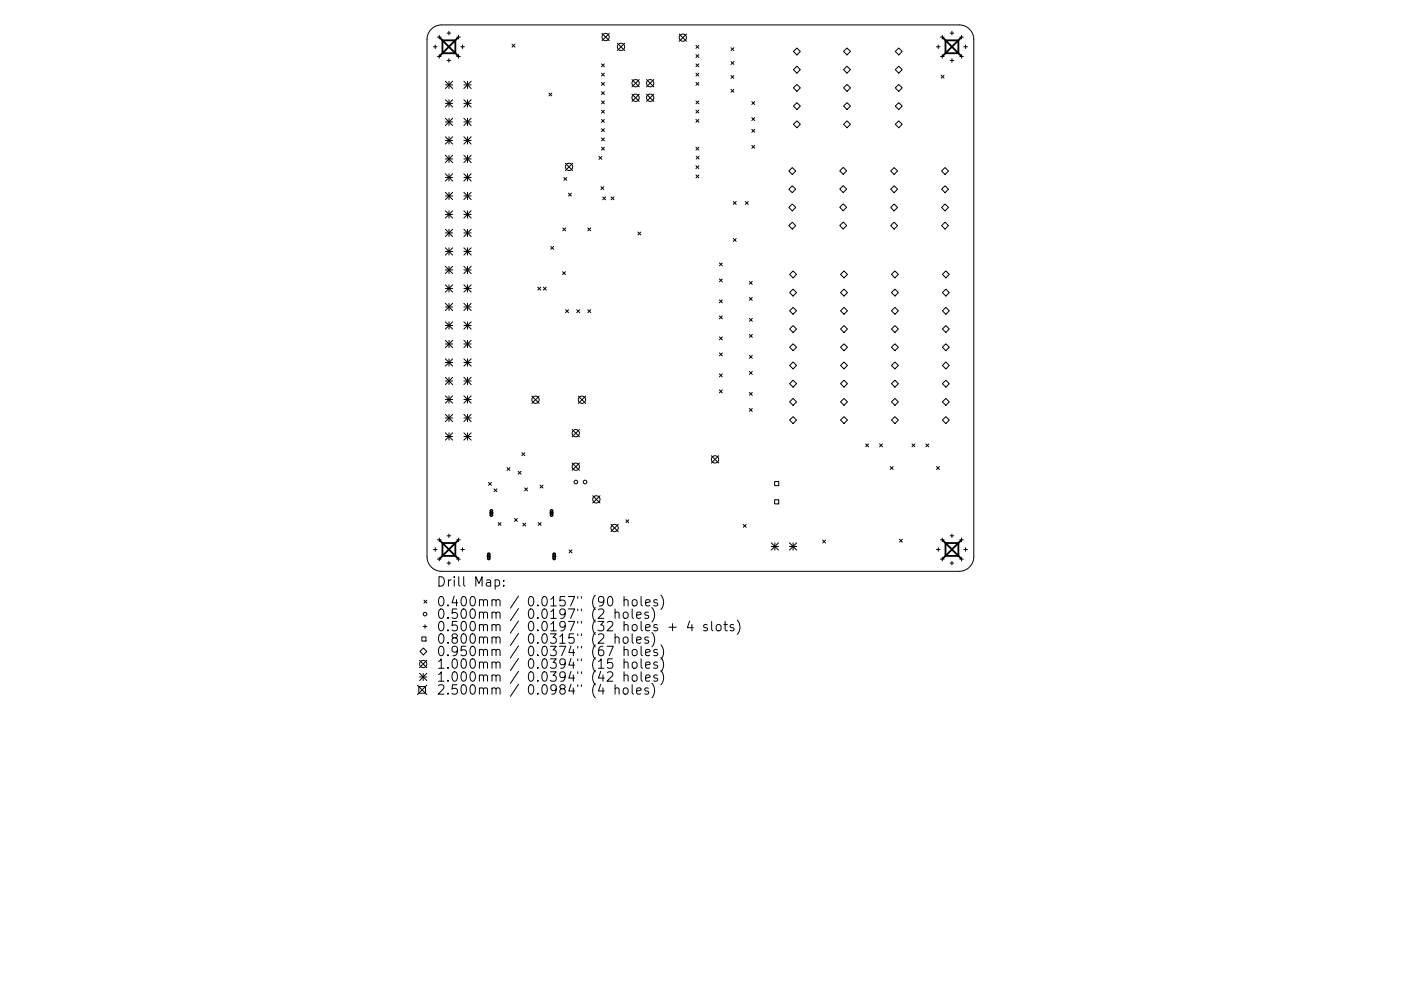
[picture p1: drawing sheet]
<svg xmlns="http://www.w3.org/2000/svg" width="297mm" height="210mm" viewBox="0 0 297 210" stroke-linecap="round" stroke-linejoin="round" font-family="sans-serif">
<defs><g id="words">
<g font-size="2.8">
<text x="92.5" y="124.5">Drill Map:</text>
<text x="92.5" y="128.7">0.400mm / 0.0157&quot; (90 holes)</text>
<text x="92.5" y="131.3">0.500mm / 0.0197&quot; (2 holes)</text>
<text x="92.5" y="133.9">0.500mm / 0.0197&quot; (32 holes + 4 slots)</text>
<text x="92.5" y="136.6">0.800mm / 0.0315&quot; (2 holes)</text>
<text x="92.5" y="139.2">0.950mm / 0.0374&quot; (67 holes)</text>
<text x="92.5" y="141.9">1.000mm / 0.0394&quot; (15 holes)</text>
<text x="92.5" y="144.6">1.000mm / 0.0394&quot; (42 holes)</text>
<text x="92.5" y="147.4">2.500mm / 0.0984&quot; (4 holes)</text>
</g>
</g></defs>
<g fill="none" stroke="#000" stroke-width=".21">
<path d="M91.4 6.2a3.1 3.1 0 0 1 2.2-.9h109.8a3.1 3.1 0 0 1 3.1 3.1v109.7a3.1 3.1 0 0 1-3.1 3.1h-109.8a3.1 3.1 0 0 1-3.1-3.1v-109.7a3.1 3.1 0 0 1 .9-2.2zM91.9 9.9h.8M92.3 9.5v.8M92.7 7.9h.8M92.7 12h.8M93.1 7.5v.8M93.1 11.6v.8M94.4 17.2l1.6 1.6M94.4 18h1.6M94.8 7h.8M94.8 12.8h.8M95.2 6.6v.8"/>
<path d="M95.2 12.4v.8M95.2 17.2v1.6M96 17.2l-1.6 1.6M96.8 7.9h.8M96.8 12h.8M97.2 7.5v.8M97.2 11.6v.8M97.7 9.9h.8M98.1 9.5v.8M98.4 18h1.5M98.4 17.2l1.5 1.6M99.1 17.2v1.6"/>
<path d="M99.9 17.2l-1.5 1.6M108.6 9.4l.6 .6M109.2 9.4l-.6 .6M116.4 19.7l.6 .7M117 19.7l-.6 .7M127.5 13.6l.6 .6M127.5 15.5l.6 .6M127.5 17.5l.6 .6M127.5 19.5l.6 .6M127.6 7.1l1.6 1.5M128.1 13.6l-.6 .6M128.1 15.5l-.6 .6"/>
<path d="M128.1 17.5l-.6 .6M128.1 19.5l-.6 .6M129.2 7.1l-1.6 1.5M130.9 9.2l1.5 1.5M132.4 9.2l-1.5 1.5M134 20l1.5 1.5M134 16.9l1.5 1.5M135.5 16.9l-1.5 1.5M135.5 20l-1.5 1.5M137.1 20l1.5 1.5M137.1 16.9l1.5 1.5M138.6 16.9l-1.5 1.5"/>
<path d="M138.6 20l-1.5 1.5M144 7.2l1.5 1.6M145.5 7.2l-1.5 1.6M147.6 9.6l.6 .6M147.6 11.6l.6 .6M147.6 13.6l.6 .6M147.6 15.5l.6 .6M147.6 17.5l.6 .6M148.2 9.6l-.6 .6M148.2 11.6l-.6 .6M148.2 13.6l-.6 .6M148.2 15.5l-.6 .6"/>
<path d="M148.2 17.5l-.6 .6M155 19l.6 .6M155 10.1l.6 .6M155 13.1l.6 .6M155 16l.6 .6M155.6 10.1l-.6 .6M155.6 13.1l-.6 .6M155.6 16l-.6 .6M155.6 19l-.6 .6M168.2 14.8l.8-.8 .7 .8-.7 .7zM169 10.2l.7 .7-.7 .8-.8-.8zM169 17.9l.7 .7-.7 .8-.8-.8z"/>
<path d="M178.9 14.8l.7-.8 .7 .8-.7 .7zM179.6 10.2l.7 .7-.7 .8-.7-.8zM179.6 17.9l.7 .7-.7 .8-.7-.8zM189.8 14.8l.8-.8 .7 .8-.7 .7zM190.6 10.2l.7 .7-.7 .8-.8-.8zM190.6 17.9l.7 .7-.7 .8-.8-.8zM198.5 9.9h.8M198.9 9.5v.8M199.4 7.9h.8M199.4 12h.8M199.5 16l.7 .6M199.8 7.5v.8"/>
<path d="M199.8 11.6v.8M200.2 16l-.7 .6M201.4 7h.8M201.4 12.8h.8M201.8 6.6v.8M201.8 12.4v.8M203.5 7.9h.8M203.5 12h.8M203.9 7.5v.8M203.9 11.6v.8M204.3 9.9h.8M204.7 9.5v.8"/>
<path d="M94.4 21.2l1.6 1.5M94.4 21.9h1.6M94.4 25.1l1.6 1.5M94.4 25.9h1.6M94.4 29l1.6 1.6M94.4 29.8h1.6M94.4 32.9l1.6 1.6M94.4 33.7h1.6M94.4 36.9l1.6 1.5M94.4 37.6h1.6M95.2 21.2v1.5M95.2 25.1v1.5"/>
<path d="M95.2 29v1.6M95.2 32.9v1.6M95.2 36.9v1.5M96 21.2l-1.6 1.5M96 25.1l-1.6 1.5M96 29l-1.6 1.6M96 32.9l-1.6 1.6M96 36.9l-1.6 1.5M98.4 25.1l1.5 1.5M98.4 21.9h1.5M98.4 29l1.5 1.6M98.4 25.9h1.5"/>
<path d="M98.4 32.9l1.5 1.6M98.4 29.8h1.5M98.4 36.9l1.5 1.5M98.4 33.7h1.5M98.4 37.6h1.5M98.4 21.2l1.5 1.5M99.1 21.2v1.5M99.1 25.1v1.5M99.1 29v1.6M99.1 32.9v1.6M99.1 36.9v1.5M99.9 21.2l-1.5 1.5"/>
<path d="M99.9 25.1l-1.5 1.5M99.9 29l-1.5 1.6M99.9 32.9l-1.5 1.6M99.9 36.9l-1.5 1.5M119.5 37.6l.7 .7M119.9 34.6l1.5 1.6M120.2 37.6l-.7 .7M121.4 34.6l-1.5 1.6M127 33.2l.6 .6M127.4 39.6l.6 .6M127.5 21.4l.6 .6M127.5 23.4l.6 .6"/>
<path d="M127.5 25.3l.6 .7M127.5 27.3l.6 .6M127.5 29.3l.6 .6M127.5 31.2l.6 .6M127.6 33.2l-.6 .6M128 39.6l-.6 .6M128.1 21.4l-.6 .6M128.1 23.4l-.6 .6M128.1 25.3l-.6 .7M128.1 27.3l-.6 .6M128.1 29.3l-.6 .6M128.1 31.2l-.6 .6"/>
<path d="M147.6 21.4l.6 .6M147.6 23.4l.6 .6M147.6 25.3l.6 .7M147.6 31.2l.6 .6M147.6 35.1l.6 .7M147.6 37.1l.6 .6M147.6 33.1l.6 .7M148.2 21.4l-.6 .6M148.2 23.4l-.6 .6M148.2 25.3l-.6 .7M148.2 31.2l-.6 .6M148.2 35.1l-.6 .7"/>
<path d="M148.2 37.1l-.6 .6M148.2 33.1l-.6 .7M159.4 21.6l.6 .6M159.4 25l.6 .6M159.4 27.4l.6 .7M159.4 30.8l.6 .7M160 21.6l-.6 .6M160 25l-.6 .6M160 27.4l-.6 .7M160 30.8l-.6 .7M168 35.5l.7 .8-.7 .7-.8-.7zM168 39.4l.7 .7-.7 .8-.8-.8z"/>
<path d="M168.2 22.5l.8-.7 .7 .7-.7 .7zM169 25.6l.7 .8-.7 .7-.8-.7zM178.8 35.5l.7 .8-.7 .7-.8-.7zM178.9 22.5l.7-.7 .7 .7-.7 .7zM179.6 25.6l.7 .8-.7 .7-.7-.7zM189.6 35.5l.7 .8-.7 .7-.8-.7zM189.6 39.4l.7 .7-.7 .8-.8-.8zM189.8 22.5l.8-.7 .7 .7-.7 .7zM190.6 25.6l.7 .8-.7 .7-.8-.7zM199.6 36.3l.8-.8 .7 .8-.7 .7zM94.4 40.8l1.6 1.5M94.4 41.6h1.6"/>
<path d="M94.4 44.7l1.6 1.6M94.4 45.5h1.6M94.4 48.6l1.6 1.6M94.4 49.4h1.6M94.4 52.6l1.6 1.5M94.4 53.3h1.6M94.4 56.5l1.6 1.5M94.4 57.3h1.6M95.2 40.8v1.5M95.2 44.7v1.6M95.2 48.6v1.6M95.2 52.6v1.5"/>
<path d="M95.2 56.5v1.5M96 56.5l-1.6 1.5M96 40.8l-1.6 1.5M96 44.7l-1.6 1.6M96 48.6l-1.6 1.6M96 52.6l-1.6 1.5M98.4 40.8l1.5 1.5M98.4 44.7l1.5 1.6M98.4 41.6h1.5M98.4 48.6l1.5 1.6M98.4 45.5h1.5M98.4 52.6l1.5 1.5"/>
<path d="M98.4 49.4h1.5M98.4 53.3h1.5M98.4 57.3h1.5M98.4 56.5l1.5 1.5M99.1 40.8v1.5M99.1 44.7v1.6M99.1 48.6v1.6M99.1 52.6v1.5M99.1 56.5v1.5M99.9 52.6l-1.5 1.5M99.9 40.8l-1.5 1.5M99.9 44.7l-1.5 1.6"/>
<path d="M99.9 48.6l-1.5 1.6M99.9 56.5l-1.5 1.5M116.8 52.3l.6 .6M117.4 52.3l-.6 .6M119.3 57.6l.6 .7M119.3 48.4l.7 .6M119.9 57.6l-.6 .7M120 48.4l-.7 .6M120.5 41l.6 .6M121.1 41l-.6 .6M124.6 48.4l.6 .6M125.2 48.4l-.6 .6"/>
<path d="M127.8 41.8l.6 .6M128.4 41.8l-.6 .6M129.6 41.8l.6 .6M130.2 41.8l-.6 .6M135.3 49.2l.6 .6M135.9 49.2l-.6 .6M152.5 55.8l.6 .6M152.5 59.2l.6 .6M153.1 55.8l-.6 .6M153.1 59.2l-.6 .6M155.5 42.8l.6 .6M155.5 50.6l.6 .6"/>
<path d="M156.1 42.8l-.6 .6M156.1 50.6l-.6 .6M158 42.8l.6 .6M158.6 42.8l-.6 .6M158.9 59.7l.6 .6M159.5 59.7l-.6 .6M167.4 58.2l.7-.7 .8 .7-.8 .8zM168 43.3l.7 .7-.7 .7-.8-.7zM168 47.1l.7 .8-.7 .7-.8-.7zM178 40.1l.8-.7 .7 .7-.7 .8zM178 47.8l.8-.7 .7 .7-.7 .8zM178.2 58.2l.7-.7 .8 .7-.8 .8z"/>
<path d="M178.8 43.2l.7 .8-.7 .7-.8-.7zM189 58.2l.7-.7 .8 .7-.8 .8zM189.6 43.3l.7 .7-.7 .7-.8-.7zM189.6 47.1l.7 .8-.7 .7-.8-.7zM199.6 40.1l.8-.7 .7 .7-.7 .8zM199.6 44l.8-.7 .7 .7-.7 .7zM199.6 47.9l.8-.8 .7 .8-.7 .7zM199.8 58.2l.7-.7 .8 .7-.8 .8zM94.4 60.4l1.6 1.6M94.4 61.2h1.6M94.4 64.4l1.6 1.5M94.4 65.1h1.6"/>
<path d="M94.4 68.3l1.6 1.5M94.4 69.1h1.6M94.4 72.2l1.6 1.6M94.4 73h1.6M94.4 76.1l1.6 1.6M94.4 76.9h1.6M95.2 60.4v1.6M95.2 64.4v1.5M95.2 68.3v1.5M95.2 72.2v1.6M95.2 76.1v1.6M96 60.4l-1.6 1.6"/>
<path d="M96 64.4l-1.6 1.5M96 68.3l-1.6 1.5M96 72.2l-1.6 1.6M96 76.1l-1.6 1.6M98.4 60.4l1.5 1.6M98.4 61.2h1.5M98.4 68.3l1.5 1.5M98.4 65.1h1.5M98.4 72.2l1.5 1.6M98.4 69.1h1.5M98.4 76.1l1.5 1.6M98.4 73h1.5"/>
<path d="M98.4 76.9h1.5M98.4 64.4l1.5 1.5M99.1 60.4v1.6M99.1 64.4v1.5M99.1 68.3v1.5M99.1 72.2v1.6M99.1 76.1v1.6M99.9 60.4l-1.5 1.6M99.9 64.4l-1.5 1.5M99.9 68.3l-1.5 1.5M99.9 72.2l-1.5 1.6M99.9 76.1l-1.5 1.6"/>
<path d="M114 60.9l.6 .6M114.6 60.9l-.6 .6M115.2 60.9l.6 .6M115.8 60.9l-.6 .6M119.9 65.7l.6 .6M120.5 65.7l-.6 .6M122.3 65.7l.6 .6M122.9 65.7l-.6 .6M124.6 65.7l.6 .6M125.2 65.7l-.6 .6M152.5 63.6l.6 .6M152.5 67l.6 .6"/>
<path d="M152.5 71.5l.6 .6M152.5 74.9l.6 .6M152.5 79.3l.6 .6M153.1 63.6l-.6 .6M153.1 67l-.6 .6M153.1 71.5l-.6 .6M153.1 74.9l-.6 .6M153.1 79.3l-.6 .6M158.9 63.1l.6 .6M158.9 67.6l.6 .6M158.9 71l.6 .6M158.9 75.4l.6 .6"/>
<path d="M158.9 78.8l.6 .6M159.5 63.1l-.6 .6M159.5 67.6l-.6 .6M159.5 71l-.6 .6M159.5 75.4l-.6 .6M159.5 78.8l-.6 .6M167.4 65.9l.7-.7 .8 .7-.8 .8zM168.1 61.3l.8 .8-.8 .7-.7-.7zM168.1 69.1l.8 .7-.8 .7-.7-.7zM168.1 72.9l.8 .8-.8 .7-.7-.7zM168.1 76.8l.8 .7-.8 .8-.7-.8zM178.2 62.1l.7-.8 .8 .8-.8 .7z"/>
<path d="M178.2 65.9l.7-.7 .8 .7-.8 .8zM178.2 69.8l.7-.7 .8 .7-.8 .7zM178.2 73.7l.7-.8 .8 .8-.8 .7zM178.2 77.5l.7-.7 .8 .7-.8 .8zM189 62.1l.7-.8 .8 .8-.8 .7zM189 65.9l.7-.7 .8 .7-.8 .8zM189 69.8l.7-.7 .8 .7-.8 .7zM189 73.7l.7-.8 .8 .8-.8 .7zM189 77.5l.7-.7 .8 .7-.8 .8zM199.8 65.9l.7-.7 .8 .7-.8 .8zM200.5 61.3l.8 .8-.8 .7-.7-.7zM200.5 69.1l.8 .7-.8 .7-.7-.7z"/>
<path d="M200.5 72.9l.8 .8-.8 .7-.7-.7zM200.5 76.8l.8 .7-.8 .8-.7-.8zM94.4 80.1l1.6 1.5M94.4 80.8h1.6M94.4 84l1.6 1.5M94.4 84.8h1.6M94.4 87.9l1.6 1.6M94.4 88.7h1.6M94.4 91.8l1.6 1.6M94.4 92.6h1.6M95.2 80.1v1.5M95.2 84v1.5"/>
<path d="M95.2 87.9v1.6M95.2 91.8v1.6M96 80.1l-1.6 1.5M96 84l-1.6 1.5M96 87.9l-1.6 1.6M96 91.8l-1.6 1.6M98.4 80.1l1.5 1.5M98.4 84l1.5 1.5M98.4 80.8h1.5M98.4 87.9l1.5 1.6M98.4 84.8h1.5M98.4 91.8l1.5 1.6"/>
<path d="M98.4 88.7h1.5M98.4 92.6h1.5M99.1 80.1v1.5M99.1 84v1.5M99.1 87.9v1.6M99.1 91.8v1.6M99.9 80.1l-1.5 1.5M99.9 84l-1.5 1.5M99.9 87.9l-1.5 1.6M99.9 91.8l-1.5 1.6M107.5 99.2l.6 .6M108.1 99.2l-.6 .6"/>
<path d="M109.9 100l.6 .6M110.5 100l-.6 .6M110.6 96.1l.7 .6M111.3 96.1l-.7 .6M112.8 84l1.5 1.6M114.3 84l-1.5 1.6M121.3 91.1l1.5 1.6M121.3 98.2l1.5 1.6M122.6 84l1.6 1.6M122.8 91.1l-1.5 1.6M122.8 98.2l-1.5 1.6M124.2 84l-1.6 1.6"/>
<path d="M150.8 96.7l1.6 1.5M152.4 96.7l-1.6 1.5M152.5 82.7l.6 .6M153.1 82.7l-.6 .6M158.9 83.3l.6 .6M158.9 86.7l.6 .6M159.5 83.3l-.6 .6M159.5 86.7l-.6 .6M167.4 85.3l.7-.8 .8 .8-.8 .7zM168.1 80.7l.8 .7-.8 .7-.7-.7zM168.1 88.4l.8 .7-.8 .8-.7-.8zM178.2 81.4l.7-.7 .8 .7-.8 .7z"/>
<path d="M178.2 85.3l.7-.8 .8 .8-.8 .7zM178.2 89.1l.7-.7 .8 .7-.8 .8zM183.5 94.2l.7 .6M184.2 94.2l-.7 .6M186.5 94.2l.6 .6M187.1 94.2l-.6 .6M188.7 99l.7 .6M189 81.4l.7-.7 .8 .7-.8 .7zM189 85.3l.7-.8 .8 .8-.8 .7zM189 89.1l.7-.7 .8 .7-.8 .8zM189.4 99l-.7 .6M193.4 94.2l.6 .6"/>
<path d="M194 94.2l-.6 .6M196.3 94.2l.6 .6M196.9 94.2l-.6 .6M198.6 99l.6 .6M199.2 99l-.6 .6M199.8 85.3l.7-.8 .8 .8-.8 .7zM200.5 80.7l.8 .7-.8 .7-.7-.7zM200.5 88.4l.8 .7-.8 .8-.7-.8zM91.9 116.6h.8M92.3 116.2v.8M92.7 114.5h.8M92.7 118.6h.8"/>
<path d="M93.1 114.1v.8M93.1 118.2v.8M94.8 113.7h.8M94.8 119.5h.8M95.2 113.3v.8M95.2 119.1v.8M96.8 114.5h.8M96.8 118.6h.8M97.2 114.1v.8M97.2 118.2v.8M97.7 116.6h.8M98.1 116.2v.8"/>
<path d="M103.2 118h.8M103.6 102.3l.6 .7M103.6 117.6v.8M103.8 108.8h.8M104.2 108.5v.7M104.2 102.3l-.6 .7M104.8 103.7l.6 .6M105.4 103.7l-.6 .6M105.6 110.9l.6 .6M106.2 110.9l-.6 .6M109.1 110l.6 .6M109.7 110l-.6 .6"/>
<path d="M110.8 111l.7 .6M111.2 103.5l.7 .6M111.5 111l-.7 .6M111.9 103.5l-.7 .6M114.1 110.9l.6 .6M114.5 102.9l.6 .6M114.7 110.9l-.6 .6M115.1 102.9l-.6 .6M116.6 108.8h.7M116.9 108.5v.7M117.1 118h.8M117.5 117.6v.8"/>
<path d="M120.7 116.7l.6 .6M121.3 116.7l-.6 .6M125.7 105.2l1.5 1.5M127.2 105.2l-1.5 1.5M129.5 111.2l1.6 1.6M131.1 111.2l-1.6 1.6M132.7 110.3l.6 .6M133.3 110.3l-.6 .6M157.6 111.3l.6 .6M158.2 111.3l-.6 .6M163.5 115.2l1.6 1.5M163.5 115.9h1.6"/>
<path d="M164.2 102.2h.9v.8h-.9zM164.2 106h.9v.9h-.9zM164.3 115.2v1.5M165.1 115.2l-1.6 1.5M167.4 115.9h1.5M167.4 115.2l1.5 1.5M168.1 115.2v1.5M168.9 115.2l-1.5 1.5M174.4 114.6l.6 .6M175 114.6l-.6 .6M190.7 114.4l.6 .6M191.3 114.4l-.6 .6"/>
<path d="M198.5 116.6h.8M198.9 116.2v.8M199.4 114.5h.8M199.4 118.6h.8M199.8 114.1v.8M199.8 118.2v.8M201.4 113.7h.8M201.4 119.5h.8M201.8 113.3v.8M201.8 119.1v.8M203.5 114.5h.8M203.5 118.6h.8"/>
<path d="M203.9 114.1v.8M203.9 118.2v.8M204.3 116.6h.8M204.7 116.2v.8M89.4 135.1h.9v.9h-.9zM89.7 132.9h.8M89.8 137.5l.7 .7-.7 .7-.8-.7zM89.9 127.3l.6 .7M90.1 132.5v.8M90.5 127.3l-.6 .7M105 123.1l.6-.1 .3 .4v.6l-.2 .3h-.7M106.8 124.2v.2"/>
<path d="M106.8 123.1v.2M128.7 137.1h1.3l-.8 2M129 126.7l.5-.1a1.25 1.25 0 0 1 0 2l-.4-.1-.2-.3-.1-.9zM129.8 139.8h-.9l-.1 .9 .3-.2 .6 .1 .2 .3-.1 .7-.2 .2h-.5l-.3-.2M130.4 130.1a.5 .5 0 0 1 .9 0v1.1M130.4 135.3a.5 .5 0 0 1 .9 .1v1.1M130.4 129.2v2M130.4 134.5v2M132.2 130.1a.54 .54 0 0 1 .6-.2 .54 .54 0 0 1 .4 .3v.6a.54 .54 0 0 1-.6 .4 .54 .54 0 0 1-.5-.4zM132.2 135.3a.54 .54 0 0 1 .6-.2 .54 .54 0 0 1 .4 .4v.6a.54 .54 0 0 1-.6 .4 .54 .54 0 0 1-.5-.4zM132.3 127.4l.3-.2 .5 .1 .1 1.3M132.3 138a.5 .5 0 0 1 .9 .1v1"/>
<path d="M132.3 126.6v2M132.3 137.1v2M132.3 139.8v2M134 129.2v1.7l.3 .3M134 134.5v1.7l.3 .3M134.1 138a.54 .54 0 0 1 .6-.2 .54 .54 0 0 1 .4 .4v.5a.54 .54 0 0 1-.5 .4 .54 .54 0 0 1-.6-.4zM134.2 127.3l.2-.1a.54 .54 0 0 1 .7 .4v.6a.54 .54 0 0 1-.5 .4 .54 .54 0 0 1-.6-.4v-.6zM135 130.5l.9-.2-.1-.3-.5-.1-.3 .2 .1 1h.7M135 135.8l.9-.2-.1-.4-.5-.1-.3 .3 .1 1h.7M135.9 126.6v1.7l.3 .3M135.9 137.1v1.7l.3 .3M135.9 139.8v1.7l.3 .3"/>
<path d="M136.9 127.9l.9-.2-.1-.4-.5-.1-.3 .3 .1 1h.7M136.9 138.5l.9-.2-.1-.4-.5-.1-.3 .3 .1 .9h.7M137.5 130l-.5-.1-.3 .2 .1 .3 .7 .2v.5h-.8M137.5 135.2l-.5-.1-.3 .3 .1 .3 .7 .2v.5h-.8M138.2 128.9a2.29 2.29 0 0 1 0 3.1M138.2 134.2a2.29 2.29 0 0 1 0 3M139.4 127.3l-.5-.1-.3 .3 .1 .3 .7 .2v.5h-.8M139.4 137.9l-.5-.1-.3 .3 .1 .3 .7 .1v.5h-.8M140.1 126.3a2.29 2.29 0 0 1 0 3M140.1 136.8a2.29 2.29 0 0 1 0 3.1M140.1 139.5a2.29 2.29 0 0 1 0 3M141.8 133.1h1.6"/>
<path d="M142.6 132.3v1.5M146.2 131.7l-.5 1.5h1.3M146.7 132.5v1.3M149.9 132.6l-.4-.1-.3 .3 .1 .3 .6 .2v.4h-.7M150.9 131.8v1.8l.3 .2M151.9 132.7a.54 .54 0 0 1 .6-.2 .54 .54 0 0 1 .4 .4v.6a.54 .54 0 0 1-.5 .4 .54 .54 0 0 1-.6-.4zM153.5 132.5h.7M153.7 131.8v1.8l.1 .1 .4 .1M155.6 132.6l-.5-.1-.3 .3 .1 .3 .7 .2v.4h-.8M156.3 131.6a2.29 2.29 0 0 1 0 3M88.5 145.4l2 2M88.8 145.7h1.4v1.4h-1.4z"/>
<path d="M89 140.1l1.5 1.6M89 142.9l1.5 1.5M89 143.6h1.5M89.7 142.9v1.5M90.5 140.1l-1.5 1.6M90.5 142.9l-1.5 1.5M90.5 145.4l-2 2M128.8 142.7l.3-.2 .6 .1a.54 .54 0 0 1 .1 .8l-1.1 1.1h1.2M130.4 146.1l.3-.2 .5 .1 .1 1.3M130.4 145.3v2M132.2 146.1l.3-.2a.54 .54 0 0 1 .7 .4v.6a.54 .54 0 0 1-.6 .4 .54 .54 0 0 1-.5-.4zM132.3 140.6a.5 .5 0 0 1 .9 .1v1.1"/>
<path d="M132.3 143.4a.5 .5 0 0 1 .9 .1v1M132.3 142.5v2M134 145.3v1.7l.3 .3M134.1 140.6a.54 .54 0 0 1 .6-.2 .54 .54 0 0 1 .4 .4v.6a.54 .54 0 0 1-.5 .4 .54 .54 0 0 1-.6-.4zM134.1 143.4a.54 .54 0 0 1 .6-.2 .54 .54 0 0 1 .4 .4v.6a.54 .54 0 0 1-.5 .4 .54 .54 0 0 1-.6-.4zM135 146.6l.9-.2-.1-.4-.5-.1-.3 .3 .1 1h.7M135.9 142.5v1.7l.3 .3M136.9 141.1l.9-.2-.1-.4h-.5l-.3 .2 .1 1h.7M136.9 143.9l.9-.2-.1-.4-.5-.1-.3 .3 .1 .9h.7M137.5 146l-.5-.1-.3 .3 .1 .3 .7 .2v.5h-.8M138.2 145a2.29 2.29 0 0 1 0 3M139.4 140.5h-.5l-.3 .2 .1 .3 .7 .2v.5h-.8"/>
<path d="M139.4 143.3l-.5-.1-.3 .3 .1 .3 .7 .2v.4h-.8M140.1 142.2a2.29 2.29 0 0 1 0 3.1"/>
<circle cx="128.4" cy="7.9" r=".77"/>
<circle cx="131.7" cy="9.9" r=".77"/>
<circle cx="134.8" cy="17.7" r=".77"/>
<circle cx="137.8" cy="17.7" r=".77"/>
<circle cx="144.8" cy="8" r=".77"/>
<circle cx="120.6" cy="35.4" r=".77"/>
<circle cx="134.8" cy="20.7" r=".77"/>
<circle cx="137.8" cy="20.7" r=".77"/>
<circle cx="113.5" cy="84.8" r=".77"/>
<circle cx="122.1" cy="91.9" r=".77"/>
<circle cx="122.1" cy="99" r=".77"/>
<circle cx="123.4" cy="84.8" r=".77"/>
<circle cx="151.6" cy="97.5" r=".77"/>
<circle cx="122.1" cy="102.3" r=".39"/>
<circle cx="124" cy="102.3" r=".39"/>
<circle cx="126.4" cy="106" r=".77"/>
<circle cx="130.3" cy="112" r=".77"/>
<circle cx="90.1" cy="130.3" r=".39"/>
<circle cx="89.7" cy="140.9" r=".77"/>
</g>
<path d="M103.5 117.4l.2-.1 .1 .2v1l-.1 .2-.3-.2zM104 108.2h.2l.2 .1v1l-.2 .2-.3-.2zM116.8 108.2h.2l.2 .1v1l-.2 .2-.3-.2zM117.3 117.4l.3-.1 .1 .2v1l-.2 .2-.2-.2z" fill="none" stroke="#000" stroke-width=".31"/>
<path d="M93.2 8l3.9 3.9M93.8 8.6h2.7v2.7h-2.7zM97.1 8l-3.9 3.9M199.9 8l3.9 3.9M200.5 8.6h2.7v2.7h-2.7zM203.8 8l-3.9 3.9M93.2 114.6l3.9 3.9M93.8 115.2h2.7v2.7h-2.7zM97.1 114.6l-3.9 3.9M199.9 114.6l3.9 3.9M200.5 115.2h2.7v2.7h-2.7zM203.8 114.6l-3.9 3.9" fill="none" stroke="#000" stroke-width=".39"/>
<use href="#words"/>
</svg>
